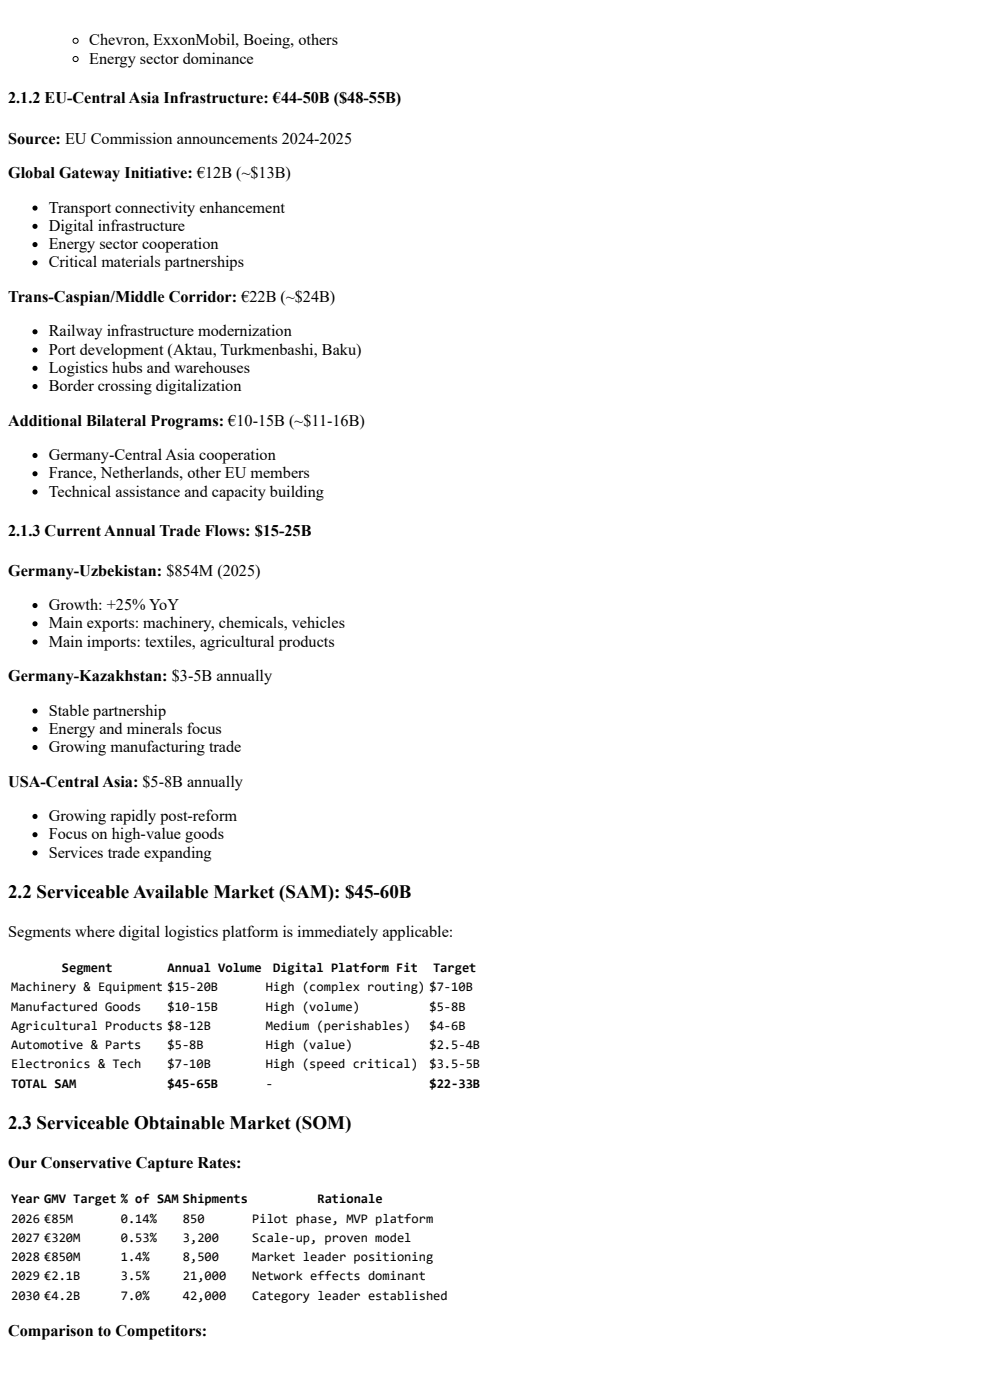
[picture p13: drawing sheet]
<svg xmlns="http://www.w3.org/2000/svg" width="210mm" height="297mm" viewBox="0 0 210 297" stroke-linecap="round" stroke-linejoin="round" font-family="sans-serif">
<defs><g id="words">
<g font-size="4">
<text x="1.7" y="190.5">2.2 Serviceable Available Market (SAM): $45-60B</text>
<text x="1.7" y="239.6">2.3 Serviceable Obtainable Market (SOM)</text>
</g>
<g font-size="3.4">
<text x="18.9" y="9.6">Chevron, ExxonMobil, Boeing, others</text>
<text x="18.9" y="13.5">Energy sector dominance</text>
<text x="1.7" y="21.9">2.1.2 EU-Central Asia Infrastructure: €44-50B ($48-55B)</text>
<text x="1.7" y="30.5">Source: EU Commission announcements 2024-2025</text>
<text x="1.7" y="37.8">Global Gateway Initiative: €12B (~$13B)</text>
<text x="10.3" y="45.1">Transport connectivity enhancement</text>
<text x="10.3" y="49">Digital infrastructure</text>
<text x="10.3" y="52.9">Energy sector cooperation</text>
<text x="10.3" y="56.7">Critical materials partnerships</text>
<text x="1.7" y="64">Trans-Caspian/Middle Corridor: €22B (~$24B)</text>
<text x="10.3" y="71.4">Railway infrastructure modernization</text>
<text x="10.3" y="75.2">Port development (Aktau, Turkmenbashi, Baku)</text>
<text x="10.3" y="79.1">Logistics hubs and warehouses</text>
<text x="10.3" y="83">Border crossing digitalization</text>
<text x="1.7" y="90.3">Additional Bilateral Programs: €10-15B (~$11-16B)</text>
<text x="10.3" y="97.6">Germany-Central Asia cooperation</text>
<text x="10.3" y="101.5">France, Netherlands, other EU members</text>
<text x="10.3" y="105.3">Technical assistance and capacity building</text>
<text x="1.7" y="113.7">2.1.3 Current Annual Trade Flows: $15-25B</text>
<text x="1.7" y="122.1">Germany-Uzbekistan: $854M (2025)</text>
<text x="10.3" y="129.4">Growth: +25% YoY</text>
<text x="10.3" y="133.3">Main exports: machinery, chemicals, vehicles</text>
<text x="10.3" y="137.2">Main imports: textiles, agricultural products</text>
<text x="1.7" y="144.5">Germany-Kazakhstan: $3-5B annually</text>
<text x="10.3" y="151.8">Stable partnership</text>
<text x="10.3" y="155.7">Energy and minerals focus</text>
<text x="10.3" y="159.5">Growing manufacturing trade</text>
<text x="1.7" y="166.9">USA-Central Asia: $5-8B annually</text>
<text x="10.3" y="174.2">Growing rapidly post-reform</text>
<text x="10.3" y="178">Focus on high-value goods</text>
<text x="10.3" y="181.9">Services trade expanding</text>
<text x="1.7" y="198.7">Segments where digital logistics platform is immediately applicable:</text>
<text x="1.7" y="247.7">Our Conservative Capture Rates:</text>
<text x="1.7" y="283.4">Comparison to Competitors:</text>
</g>
<g font-size="2.8">
<text x="13.1" y="206.2">Segment</text>
<text x="35.5" y="206.2">Annual Volume</text>
<text x="57.9" y="206.2">Digital Platform Fit</text>
<text x="91.8" y="206.2">Target</text>
<text x="2.4" y="210.3">Machinery &amp; Equipment $15-20B</text>
<text x="2.4" y="214.4">Manufactured Goods</text>
<text x="35.5" y="214.4">$10-15B</text>
<text x="56.4" y="210.3">High (complex routing) $7-10B</text>
<text x="56.4" y="214.4">High (volume)</text>
<text x="91" y="214.4">$5-8B</text>
<text x="2.4" y="218.5">Agricultural Products $8-12B</text>
<text x="56.4" y="218.5">Medium (perishables)</text>
<text x="91" y="218.5">$4-6B</text>
<text x="2.4" y="222.6">Automotive &amp; Parts</text>
<text x="2.4" y="226.7">Electronics &amp; Tech</text>
<text x="35.5" y="222.6">$5-8B</text>
<text x="35.5" y="226.7">$7-10B</text>
<text x="56.4" y="222.6">High (value)</text>
<text x="56.4" y="226.7">High (speed critical)</text>
<text x="91" y="222.6">$2.5-4B</text>
<text x="91" y="226.7">$3.5-5B</text>
<text x="2.4" y="230.7">TOTAL SAM</text>
<text x="35.5" y="230.7">$45-65B</text>
<text x="56.4" y="230.7">-</text>
<text x="91" y="230.7">$22-33B</text>
<text x="2.4" y="255.3">Year GMV Target % of SAM Shipments</text>
<text x="67.3" y="255.3">Rationale</text>
<text x="2.4" y="259.4">2026 €85M</text>
<text x="2.4" y="263.4">2027 €320M</text>
<text x="25.6" y="259.4">0.14%</text>
<text x="25.6" y="263.4">0.53%</text>
<text x="38.8" y="259.4">850</text>
<text x="38.8" y="263.4">3,200</text>
<text x="53.5" y="259.4">Pilot phase, MVP platform</text>
<text x="53.5" y="263.4">Scale-up, proven model</text>
<text x="2.4" y="267.5">2028 €850M</text>
<text x="25.6" y="267.5">1.4%</text>
<text x="38.8" y="267.5">8,500</text>
<text x="53.5" y="267.5">Market leader positioning</text>
<text x="2.4" y="271.6">2029 €2.1B</text>
<text x="2.4" y="275.7">2030 €4.2B</text>
<text x="25.6" y="271.6">3.5%</text>
<text x="25.6" y="275.7">7.0%</text>
<text x="38.8" y="271.6">21,000</text>
<text x="38.8" y="275.7">42,000</text>
<text x="53.5" y="271.6">Network effects dominant</text>
<text x="53.5" y="275.7">Category leader established</text>
</g>
</g></defs>
<g fill="none" stroke="#000" stroke-width=".22">
<circle cx="16" cy="8.7" r=".54"/>
<circle cx="16" cy="12.5" r=".54"/>
</g>
<g fill="#000">
<circle cx="7.4" cy="44.1" r=".54"/>
<circle cx="7.4" cy="51.9" r=".54"/>
<circle cx="7.4" cy="48" r=".54"/>
<circle cx="7.4" cy="55.8" r=".54"/>
<circle cx="7.4" cy="78.1" r=".54"/>
<circle cx="7.4" cy="74.3" r=".54"/>
<circle cx="7.4" cy="70.4" r=".54"/>
<circle cx="7.4" cy="82" r=".54"/>
<circle cx="7.4" cy="96.6" r=".54"/>
<circle cx="7.4" cy="100.5" r=".54"/>
<circle cx="7.4" cy="104.4" r=".54"/>
<circle cx="7.4" cy="136.2" r=".54"/>
<circle cx="7.4" cy="128.5" r=".54"/>
<circle cx="7.4" cy="132.3" r=".54"/>
<circle cx="7.4" cy="154.7" r=".54"/>
<circle cx="7.4" cy="150.8" r=".54"/>
<circle cx="7.4" cy="158.6" r=".54"/>
<circle cx="7.4" cy="173.2" r=".54"/>
<circle cx="7.4" cy="177.1" r=".54"/>
<circle cx="7.4" cy="181" r=".54"/>
</g>
<use href="#words"/>
</svg>
